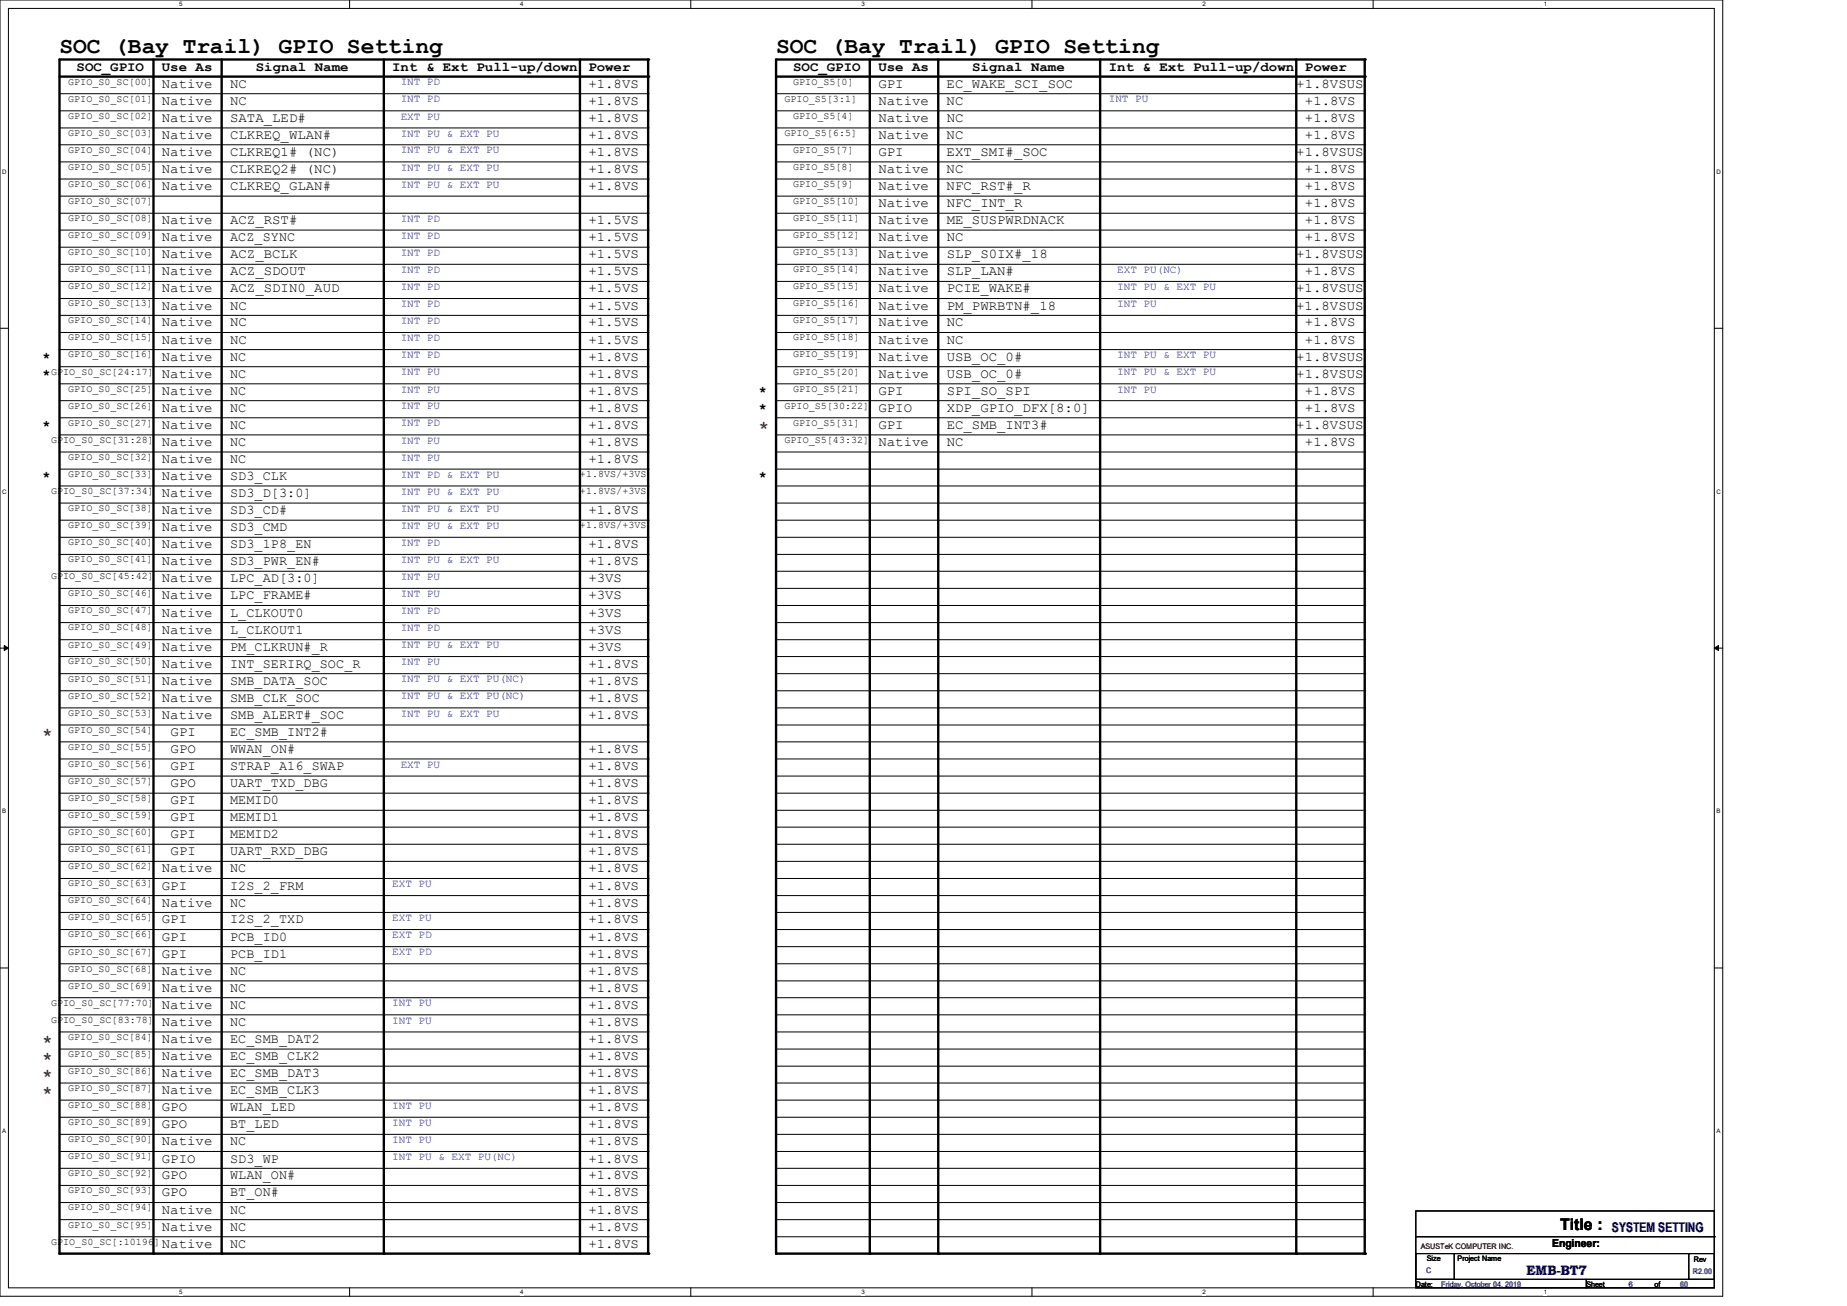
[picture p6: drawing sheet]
<svg xmlns="http://www.w3.org/2000/svg" width="297mm" height="210mm" viewBox="0 0 297 210" stroke-linecap="round" stroke-linejoin="round" font-family="sans-serif">
<defs><g id="words">
<g font-size="3.7">
<text x="9.6" y="8.5">SOC (Bay Trail) GPIO Setting</text>
<text x="124.8" y="8.5">SOC (Bay Trail) GPIO Setting</text>
</g>
<g font-size="2.7" fill="#f00">
<text x="122" y="69.5">*</text>
<text x="6.9" y="118.9">*</text>
<text x="6.9" y="168.2">*</text>
<text x="6.9" y="171">*</text>
<text x="6.9" y="173.7">*</text>
<text x="6.9" y="176.4">*</text>
</g>
<text font-size="2.6" x="250.9" y="197.9">Title :</text>
<g font-size="2.2">
<text x="12.3" y="11.3">SOC_GPIO</text>
<text x="26" y="11.3">Use As</text>
<text x="41.1" y="11.3">Signal Name</text>
<text x="63.1" y="11.3">Int &amp; Ext Pull-up/down</text>
<text x="94.6" y="11.3">Power</text>
<text x="127.5" y="11.3">SOC_GPIO</text>
<text x="141.3" y="11.3">Use As</text>
<text x="156.3" y="11.3">Signal Name</text>
<text x="178.3" y="11.3">Int &amp; Ext Pull-up/down</text>
<text x="209.8" y="11.3">Power</text>
<text x="26" y="16.8">Native</text>
<text x="26" y="14.1">Native</text>
<text x="37" y="14.1">NC</text>
<text x="37" y="16.8">NC</text>
<text x="94.6" y="14.1">+1.8VS</text>
<text x="94.6" y="16.8">+1.8VS</text>
<text x="141.3" y="16.8">Native</text>
<text x="141.3" y="14.1">GPI</text>
<text x="152.2" y="14.1">EC_WAKE_SCI_SOC</text>
<text x="152.2" y="16.8">NC</text>
<text x="208.4" y="14.1">+1.8VSUS</text>
<text x="209.8" y="16.8">+1.8VS</text>
<text x="26" y="22.4">Native</text>
<text x="26" y="19.6">Native</text>
<text x="37" y="19.6">SATA_LED#</text>
<text x="37" y="22.4">CLKREQ_WLAN#</text>
<text x="94.6" y="22.4">+1.8VS</text>
<text x="94.6" y="19.6">+1.8VS</text>
<text x="141.3" y="19.6">Native</text>
<text x="141.3" y="22.4">Native</text>
<text x="152.2" y="22.4">NC</text>
<text x="152.2" y="19.6">NC</text>
<text x="209.8" y="19.6">+1.8VS</text>
<text x="209.8" y="22.4">+1.8VS</text>
<text x="26" y="25.1">Native</text>
<text x="26" y="27.8">Native</text>
<text x="37" y="25.1">CLKREQ1# (NC)</text>
<text x="37" y="27.8">CLKREQ2# (NC)</text>
<text x="94.6" y="25.1">+1.8VS</text>
<text x="94.6" y="27.8">+1.8VS</text>
<text x="141.3" y="27.8">Native</text>
<text x="141.3" y="25.1">GPI</text>
<text x="152.2" y="25.1">EXT_SMI#_SOC</text>
<text x="152.2" y="27.8">NC</text>
<text x="208.4" y="25.1">+1.8VSUS</text>
<text x="209.8" y="27.8">+1.8VS</text>
<text x="26" y="30.6">Native</text>
<text x="37" y="30.6">CLKREQ_GLAN#</text>
<text x="94.6" y="30.6">+1.8VS</text>
<text x="141.3" y="30.6">Native</text>
<text x="141.3" y="33.3">Native</text>
<text x="152.2" y="30.6">NFC_RST#_R</text>
<text x="152.2" y="33.3">NFC_INT_R</text>
<text x="209.8" y="30.6">+1.8VS</text>
<text x="209.8" y="33.3">+1.8VS</text>
<text x="26" y="36.1">Native</text>
<text x="26" y="38.8">Native</text>
<text x="26" y="41.5">Native</text>
<text x="37" y="36.1">ACZ_RST#</text>
<text x="37" y="41.5">ACZ_BCLK</text>
<text x="37" y="38.8">ACZ_SYNC</text>
<text x="94.6" y="36.1">+1.5VS</text>
<text x="94.6" y="38.8">+1.5VS</text>
<text x="94.6" y="41.5">+1.5VS</text>
<text x="141.3" y="36.1">Native</text>
<text x="141.3" y="38.8">Native</text>
<text x="141.3" y="41.5">Native</text>
<text x="152.2" y="36.1">ME_SUSPWRDNACK</text>
<text x="152.2" y="38.8">NC</text>
<text x="152.2" y="41.5">SLP_S0IX#_18</text>
<text x="208.4" y="41.5">+1.8VSUS</text>
<text x="209.8" y="36.1">+1.8VS</text>
<text x="209.8" y="38.8">+1.8VS</text>
<text x="26" y="44.3">Native</text>
<text x="26" y="47">Native</text>
<text x="37" y="44.3">ACZ_SDOUT</text>
<text x="37" y="47">ACZ_SDIN0_AUD</text>
<text x="94.6" y="44.3">+1.5VS</text>
<text x="94.6" y="47">+1.5VS</text>
<text x="141.3" y="47">Native</text>
<text x="141.3" y="44.3">Native</text>
<text x="152.2" y="47">PCIE_WAKE#</text>
<text x="152.2" y="44.3">SLP_LAN#</text>
<text x="208.4" y="47">+1.8VSUS</text>
<text x="209.8" y="44.3">+1.8VS</text>
<text x="26" y="49.8">Native</text>
<text x="26" y="52.5">Native</text>
<text x="37" y="49.8">NC</text>
<text x="37" y="52.5">NC</text>
<text x="94.6" y="52.5">+1.5VS</text>
<text x="94.6" y="49.8">+1.5VS</text>
<text x="141.3" y="49.8">Native</text>
<text x="141.3" y="52.5">Native</text>
<text x="152.2" y="49.8">PM_PWRBTN#_18</text>
<text x="152.2" y="52.5">NC</text>
<text x="208.4" y="49.8">+1.8VSUS</text>
<text x="209.8" y="52.5">+1.8VS</text>
<text x="6.9" y="58">*</text>
<text x="26" y="55.2">Native</text>
<text x="26" y="58">Native</text>
<text x="37" y="55.2">NC</text>
<text x="37" y="58">NC</text>
<text x="94.6" y="58">+1.8VS</text>
<text x="94.6" y="55.2">+1.5VS</text>
<text x="141.3" y="55.2">Native</text>
<text x="141.3" y="58">Native</text>
<text x="152.2" y="55.2">NC</text>
<text x="152.2" y="58">USB_OC_0#</text>
<text x="208.4" y="58">+1.8VSUS</text>
<text x="209.8" y="55.2">+1.8VS</text>
<text x="6.9" y="60.7">*</text>
<text x="26" y="60.7">Native</text>
<text x="26" y="63.5">Native</text>
<text x="37" y="60.7">NC</text>
<text x="37" y="63.5">NC</text>
<text x="94.6" y="60.7">+1.8VS</text>
<text x="94.6" y="63.5">+1.8VS</text>
<text x="122" y="63.5">*</text>
<text x="141.3" y="60.7">Native</text>
<text x="141.3" y="63.5">GPI</text>
<text x="152.2" y="60.7">USB_OC_0#</text>
<text x="152.2" y="63.5">SPI_SO_SPI</text>
<text x="208.4" y="60.7">+1.8VSUS</text>
<text x="209.8" y="63.5">+1.8VS</text>
<text x="6.9" y="69">*</text>
<text x="26" y="66.2">Native</text>
<text x="26" y="69">Native</text>
<text x="26" y="71.7">Native</text>
<text x="37" y="66.2">NC</text>
<text x="37" y="69">NC</text>
<text x="37" y="71.7">NC</text>
<text x="94.6" y="66.2">+1.8VS</text>
<text x="94.6" y="69">+1.8VS</text>
<text x="94.6" y="71.7">+1.8VS</text>
<text x="122" y="66.2">*</text>
<text x="141.3" y="66.2">GPIO</text>
<text x="141.3" y="71.7">Native</text>
<text x="141.3" y="69">GPI</text>
<text x="152.2" y="66.2">XDP_GPIO_DFX[8:0]</text>
<text x="152.2" y="71.7">NC</text>
<text x="152.2" y="69">EC_SMB_INT3#</text>
<text x="208.4" y="69">+1.8VSUS</text>
<text x="209.8" y="66.2">+1.8VS</text>
<text x="209.8" y="71.7">+1.8VS</text>
<text x="6.9" y="77.2">*</text>
<text x="26" y="74.5">Native</text>
<text x="26" y="77.2">Native</text>
<text x="37" y="74.5">NC</text>
<text x="37" y="77.2">SD3_CLK</text>
<text x="94.6" y="74.5">+1.8VS</text>
<text x="122" y="77.2">*</text>
<text x="26" y="79.9">Native</text>
<text x="26" y="82.7">Native</text>
<text x="37" y="79.9">SD3_D[3:0]</text>
<text x="37" y="82.7">SD3_CD#</text>
<text x="94.6" y="82.7">+1.8VS</text>
<text x="26" y="85.4">Native</text>
<text x="26" y="88.2">Native</text>
<text x="37" y="85.4">SD3_CMD</text>
<text x="37" y="88.2">SD3_1P8_EN</text>
<text x="94.6" y="88.2">+1.8VS</text>
<text x="26" y="90.9">Native</text>
<text x="26" y="93.6">Native</text>
<text x="37" y="90.9">SD3_PWR_EN#</text>
<text x="37" y="93.6">LPC_AD[3:0]</text>
<text x="94.6" y="90.9">+1.8VS</text>
<text x="94.6" y="93.6">+3VS</text>
<text x="26" y="96.4">Native</text>
<text x="26" y="99.1">Native</text>
<text x="26" y="101.9">Native</text>
<text x="37" y="96.4">LPC_FRAME#</text>
<text x="37" y="99.1">L_CLKOUT0</text>
<text x="37" y="101.9">L_CLKOUT1</text>
<text x="94.6" y="96.4">+3VS</text>
<text x="94.6" y="99.1">+3VS</text>
<text x="94.6" y="101.9">+3VS</text>
<text x="26" y="104.6">Native</text>
<text x="26" y="107.4">Native</text>
<text x="37" y="104.6">PM_CLKRUN#_R</text>
<text x="37" y="107.4">INT_SERIRQ_SOC_R</text>
<text x="94.6" y="104.6">+3VS</text>
<text x="94.6" y="107.4">+1.8VS</text>
<text x="26" y="110.1">Native</text>
<text x="26" y="112.9">Native</text>
<text x="37" y="110.1">SMB_DATA_SOC</text>
<text x="37" y="112.9">SMB_CLK_SOC</text>
<text x="94.6" y="110.1">+1.8VS</text>
<text x="94.6" y="112.9">+1.8VS</text>
<text x="26" y="115.6">Native</text>
<text x="27.4" y="118.4">GPI</text>
<text x="37" y="115.6">SMB_ALERT#_SOC</text>
<text x="37" y="118.4">EC_SMB_INT2#</text>
<text x="94.6" y="115.6">+1.8VS</text>
<text x="27.4" y="121.1">GPO</text>
<text x="27.4" y="123.8">GPI</text>
<text x="37" y="121.1">WWAN_ON#</text>
<text x="37" y="123.8">STRAP_A16_SWAP</text>
<text x="94.6" y="121.1">+1.8VS</text>
<text x="94.6" y="123.8">+1.8VS</text>
<text x="27.4" y="126.6">GPO</text>
<text x="27.4" y="129.3">GPI</text>
<text x="37" y="126.6">UART_TXD_DBG</text>
<text x="37" y="129.3">MEMID0</text>
<text x="94.6" y="129.3">+1.8VS</text>
<text x="94.6" y="126.6">+1.8VS</text>
<text x="27.4" y="132.1">GPI</text>
<text x="27.4" y="134.8">GPI</text>
<text x="27.4" y="137.5">GPI</text>
<text x="37" y="132.1">MEMID1</text>
<text x="37" y="134.8">MEMID2</text>
<text x="37" y="137.5">UART_RXD_DBG</text>
<text x="94.6" y="132.1">+1.8VS</text>
<text x="94.6" y="134.8">+1.8VS</text>
<text x="94.6" y="137.5">+1.8VS</text>
<text x="26" y="140.3">Native</text>
<text x="26" y="143">GPI</text>
<text x="37" y="140.3">NC</text>
<text x="37" y="143">I2S_2_FRM</text>
<text x="94.6" y="143">+1.8VS</text>
<text x="94.6" y="140.3">+1.8VS</text>
<text x="26" y="145.8">Native</text>
<text x="26" y="148.5">GPI</text>
<text x="37" y="145.8">NC</text>
<text x="37" y="148.5">I2S_2_TXD</text>
<text x="94.6" y="148.5">+1.8VS</text>
<text x="94.6" y="145.8">+1.8VS</text>
<text x="26" y="151.3">GPI</text>
<text x="26" y="154">GPI</text>
<text x="37" y="151.3">PCB_ID0</text>
<text x="37" y="154">PCB_ID1</text>
<text x="94.6" y="151.3">+1.8VS</text>
<text x="94.6" y="154">+1.8VS</text>
<text x="26" y="156.8">Native</text>
<text x="26" y="159.5">Native</text>
<text x="37" y="156.8">NC</text>
<text x="37" y="159.5">NC</text>
<text x="94.6" y="156.8">+1.8VS</text>
<text x="94.6" y="159.5">+1.8VS</text>
<text x="26" y="162.2">Native</text>
<text x="26" y="165">Native</text>
<text x="26" y="167.7">Native</text>
<text x="37" y="162.2">NC</text>
<text x="37" y="165">NC</text>
<text x="37" y="167.7">EC_SMB_DAT2</text>
<text x="94.6" y="162.2">+1.8VS</text>
<text x="94.6" y="165">+1.8VS</text>
<text x="94.6" y="167.7">+1.8VS</text>
<text x="26" y="170.5">Native</text>
<text x="26" y="173.2">Native</text>
<text x="37" y="170.5">EC_SMB_CLK2</text>
<text x="37" y="173.2">EC_SMB_DAT3</text>
<text x="94.6" y="170.5">+1.8VS</text>
<text x="94.6" y="173.2">+1.8VS</text>
<text x="26" y="178.7">GPO</text>
<text x="26" y="175.9">Native</text>
<text x="37" y="178.7">WLAN_LED</text>
<text x="37" y="175.9">EC_SMB_CLK3</text>
<text x="94.6" y="178.7">+1.8VS</text>
<text x="94.6" y="175.9">+1.8VS</text>
<text x="26" y="181.4">GPO</text>
<text x="26" y="184.2">Native</text>
<text x="37" y="181.4">BT_LED</text>
<text x="37" y="184.2">NC</text>
<text x="94.6" y="181.4">+1.8VS</text>
<text x="94.6" y="184.2">+1.8VS</text>
<text x="26" y="186.9">GPIO</text>
<text x="26" y="189.7">GPO</text>
<text x="37" y="186.9">SD3_WP</text>
<text x="37" y="189.7">WLAN_ON#</text>
<text x="94.6" y="186.9">+1.8VS</text>
<text x="94.6" y="189.7">+1.8VS</text>
<text x="26" y="192.4">GPO</text>
<text x="26" y="195.2">Native</text>
<text x="26" y="197.9">Native</text>
<text x="37" y="192.4">BT_ON#</text>
<text x="37" y="195.2">NC</text>
<text x="37" y="197.9">NC</text>
<text x="94.6" y="192.4">+1.8VS</text>
<text x="94.6" y="195.2">+1.8VS</text>
<text x="94.6" y="197.9">+1.8VS</text>
<text x="26" y="200.7">Native</text>
<text x="37" y="200.7">NC</text>
<text x="94.6" y="200.7">+1.8VS</text>
</g>
<g font-size="2.2" fill="#00f">
<text x="259.2" y="198.2">SYSTEM SETTING</text>
<text x="245.5" y="205">EMB-BT7</text>
</g>
<g font-size="1.8" fill="#00f">
<text x="64.4" y="13.7">INT PD</text>
<text x="64.4" y="16.5">INT PD</text>
<text x="178.3" y="16.5">INT PU</text>
<text x="64.4" y="22">INT PU &amp; EXT PU</text>
<text x="64.4" y="19.2">EXT PU</text>
<text x="64.4" y="24.7">INT PU &amp; EXT PU</text>
<text x="64.4" y="27.4">INT PU &amp; EXT PU</text>
<text x="64.4" y="30.2">INT PU &amp; EXT PU</text>
<text x="64.4" y="35.7">INT PD</text>
<text x="64.4" y="38.4">INT PD</text>
<text x="64.4" y="41.1">INT PD</text>
<text x="64.4" y="43.9">INT PD</text>
<text x="64.4" y="46.7">INT PD</text>
<text x="179.7" y="46.7">INT PU &amp; EXT PU</text>
<text x="179.7" y="43.9">EXT PU(NC)</text>
<text x="64.4" y="49.4">INT PD</text>
<text x="64.4" y="52.1">INT PD</text>
<text x="179.7" y="49.4">INT PU</text>
<text x="64.4" y="54.9">INT PD</text>
<text x="64.4" y="57.6">INT PD</text>
<text x="179.7" y="57.6">INT PU &amp; EXT PU</text>
<text x="64.4" y="60.4">INT PU</text>
<text x="64.4" y="63.1">INT PU</text>
<text x="64.4" y="65.8">INT PU</text>
<text x="179.7" y="60.4">INT PU &amp; EXT PU</text>
<text x="179.7" y="63.1">INT PU</text>
<text x="64.4" y="68.6">INT PD</text>
<text x="64.4" y="71.3">INT PU</text>
<text x="64.4" y="74.1">INT PU</text>
<text x="64.4" y="76.8">INT PD &amp; EXT PU</text>
<text x="64.4" y="79.5">INT PU &amp; EXT PU</text>
<text x="64.4" y="82.3">INT PU &amp; EXT PU</text>
<text x="64.4" y="85">INT PU &amp; EXT PU</text>
<text x="64.4" y="87.8">INT PD</text>
<text x="64.4" y="90.6">INT PU &amp; EXT PU</text>
<text x="64.4" y="93.3">INT PU</text>
<text x="64.4" y="96">INT PU</text>
<text x="64.4" y="98.8">INT PD</text>
<text x="64.4" y="101.5">INT PD</text>
<text x="64.4" y="104.3">INT PU &amp; EXT PU</text>
<text x="64.4" y="107">INT PU</text>
<text x="64.4" y="109.7">INT PU &amp; EXT PU(NC)</text>
<text x="64.4" y="112.5">INT PU &amp; EXT PU(NC)</text>
<text x="64.4" y="115.2">INT PU &amp; EXT PU</text>
<text x="64.4" y="123.4">EXT PU</text>
<text x="63.1" y="142.7">EXT PU</text>
<text x="63.1" y="148.1">EXT PU</text>
<text x="63.1" y="150.9">EXT PD</text>
<text x="63.1" y="153.6">EXT PD</text>
<text x="63.1" y="161.8">INT PU</text>
<text x="63.1" y="164.6">INT PU</text>
<text x="63.1" y="178.3">INT PU</text>
<text x="63.1" y="181.1">INT PU</text>
<text x="63.1" y="183.8">INT PU</text>
<text x="63.1" y="186.6">INT PU &amp; EXT PU(NC)</text>
</g>
<text font-size="1.8" x="249.6" y="200.5">Engineer:</text>
<g font-size="1.6">
<text x="11" y="13.6">GPIO_S0_SC[00]</text>
<text x="11" y="16.3">GPIO_S0_SC[01]</text>
<text x="126.2" y="16.3">GPIO_S5[3:1]</text>
<text x="127.6" y="13.6">GPIO_S5[0]</text>
<text x="11" y="19.1">GPIO_S0_SC[02]</text>
<text x="11" y="21.8">GPIO_S0_SC[03]</text>
<text x="126.2" y="21.8">GPIO_S5[6:5]</text>
<text x="127.6" y="19.1">GPIO_S5[4]</text>
<text x="11" y="24.6">GPIO_S0_SC[04]</text>
<text x="11" y="27.3">GPIO_S0_SC[05]</text>
<text x="127.6" y="27.3">GPIO_S5[8]</text>
<text x="127.6" y="24.6">GPIO_S5[7]</text>
<text x="11" y="30.1">GPIO_S0_SC[06]</text>
<text x="11" y="32.8">GPIO_S0_SC[07]</text>
<text x="11" y="35.6">GPIO_S0_SC[08]</text>
<text x="127.6" y="30.1">GPIO_S5[9]</text>
<text x="127.6" y="32.8">GPIO_S5[10]</text>
<text x="127.6" y="35.6">GPIO_S5[11]</text>
<text x="11" y="38.3">GPIO_S0_SC[09]</text>
<text x="11" y="41">GPIO_S0_SC[10]</text>
<text x="127.6" y="38.3">GPIO_S5[12]</text>
<text x="127.6" y="41">GPIO_S5[13]</text>
<text x="11" y="43.8">GPIO_S0_SC[11]</text>
<text x="11" y="46.5">GPIO_S0_SC[12]</text>
<text x="127.6" y="43.8">GPIO_S5[14]</text>
<text x="127.6" y="46.5">GPIO_S5[15]</text>
<text x="11" y="49.3">GPIO_S0_SC[13]</text>
<text x="11" y="52">GPIO_S0_SC[14]</text>
<text x="127.6" y="49.3">GPIO_S5[16]</text>
<text x="127.6" y="52">GPIO_S5[17]</text>
<text x="11" y="54.7">GPIO_S0_SC[15]</text>
<text x="11" y="57.5">GPIO_S0_SC[16]</text>
<text x="127.6" y="54.7">GPIO_S5[18]</text>
<text x="127.6" y="57.5">GPIO_S5[19]</text>
<text x="8.2" y="60.2">GPIO_S0_SC[24:17]</text>
<text x="11" y="63">GPIO_S0_SC[25]</text>
<text x="11" y="65.7">GPIO_S0_SC[26]</text>
<text x="126.2" y="65.7">GPIO_S5[30:22]</text>
<text x="127.6" y="60.2">GPIO_S5[20]</text>
<text x="127.6" y="63">GPIO_S5[21]</text>
<text x="8.2" y="71.2">GPIO_S0_SC[31:28]</text>
<text x="11" y="68.5">GPIO_S0_SC[27]</text>
<text x="126.2" y="71.2">GPIO_S5[43:32]</text>
<text x="127.6" y="68.5">GPIO_S5[31]</text>
<text x="11" y="74">GPIO_S0_SC[32]</text>
<text x="11" y="76.7">GPIO_S0_SC[33]</text>
<text x="93.3" y="76.7">+1.8VS/+3VS</text>
<text x="8.2" y="79.4">GPIO_S0_SC[37:34]</text>
<text x="11" y="82.2">GPIO_S0_SC[38]</text>
<text x="93.3" y="79.4">+1.8VS/+3VS</text>
<text x="11" y="84.9">GPIO_S0_SC[39]</text>
<text x="11" y="87.7">GPIO_S0_SC[40]</text>
<text x="93.3" y="84.9">+1.8VS/+3VS</text>
<text x="8.2" y="93.1">GPIO_S0_SC[45:42]</text>
<text x="11" y="90.4">GPIO_S0_SC[41]</text>
<text x="11" y="95.9">GPIO_S0_SC[46]</text>
<text x="11" y="98.6">GPIO_S0_SC[47]</text>
<text x="11" y="101.4">GPIO_S0_SC[48]</text>
<text x="11" y="104.1">GPIO_S0_SC[49]</text>
<text x="11" y="106.8">GPIO_S0_SC[50]</text>
<text x="11" y="109.6">GPIO_S0_SC[51]</text>
<text x="11" y="112.4">GPIO_S0_SC[52]</text>
<text x="11" y="115.1">GPIO_S0_SC[53]</text>
<text x="11" y="117.9">GPIO_S0_SC[54]</text>
<text x="11" y="120.6">GPIO_S0_SC[55]</text>
<text x="11" y="123.3">GPIO_S0_SC[56]</text>
<text x="11" y="126.1">GPIO_S0_SC[57]</text>
<text x="11" y="128.8">GPIO_S0_SC[58]</text>
<text x="11" y="131.6">GPIO_S0_SC[59]</text>
<text x="11" y="134.3">GPIO_S0_SC[60]</text>
<text x="11" y="137">GPIO_S0_SC[61]</text>
<text x="11" y="139.8">GPIO_S0_SC[62]</text>
<text x="11" y="142.5">GPIO_S0_SC[63]</text>
<text x="11" y="145.3">GPIO_S0_SC[64]</text>
<text x="11" y="148">GPIO_S0_SC[65]</text>
<text x="11" y="150.7">GPIO_S0_SC[66]</text>
<text x="11" y="153.5">GPIO_S0_SC[67]</text>
<text x="8.2" y="161.7">GPIO_S0_SC[77:70]</text>
<text x="11" y="156.3">GPIO_S0_SC[68]</text>
<text x="11" y="159">GPIO_S0_SC[69]</text>
<text x="8.2" y="164.5">GPIO_S0_SC[83:78]</text>
<text x="11" y="167.2">GPIO_S0_SC[84]</text>
<text x="11" y="170">GPIO_S0_SC[85]</text>
<text x="11" y="172.7">GPIO_S0_SC[86]</text>
<text x="11" y="178.2">GPIO_S0_SC[88]</text>
<text x="11" y="175.4">GPIO_S0_SC[87]</text>
<text x="11" y="180.9">GPIO_S0_SC[89]</text>
<text x="11" y="183.7">GPIO_S0_SC[90]</text>
<text x="11" y="186.4">GPIO_S0_SC[91]</text>
<text x="11" y="189.1">GPIO_S0_SC[92]</text>
<text x="11" y="191.9">GPIO_S0_SC[93]</text>
<text x="11" y="194.6">GPIO_S0_SC[94]</text>
<text x="11" y="197.4">GPIO_S0_SC[95]</text>
<text x="8.2" y="200.2">GPIO_S0_SC[:10196]</text>
</g>
<text font-size="1.2" fill="#f00" x="228.5" y="200.8">ASUSTeK COMPUTER INC.</text>
<g font-size="1.2">
<text x="229.4" y="202.7">Size</text>
<text x="234.4" y="202.7">Project Name</text>
<text x="272.4" y="202.9">Rev</text>
<text x="227.7" y="206.9">Date:</text>
<text x="255.1" y="206.9">Sheet</text>
<text x="266.1" y="206.9">of</text>
</g>
<g font-size="1.2" fill="#00f">
<text x="229.3" y="204.7">C</text>
<text x="231.8" y="206.9">Friday, October 04, 2019</text>
<text x="262" y="206.9">6</text>
<text x="270.2" y="206.9">60</text>
<text x="272.2" y="204.8">R2.00</text>
</g>
<g font-size="1">
<text x="28.8" y="1">5</text>
<text x="83.7" y="1">4</text>
<text x="138.5" y="1">3</text>
<text x="193.4" y="1">2</text>
<text x="248.2" y="1">1</text>
<text x=".3" y="27.9">D</text>
<text x="276" y="27.9">D</text>
<text x=".3" y="79.4">C</text>
<text x="276" y="79.4">C</text>
<text x=".3" y="130.8">B</text>
<text x="276" y="130.8">B</text>
<text x=".3" y="182.2">A</text>
<text x="276" y="182.2">A</text>
<text x="28.8" y="208.1">5</text>
<text x="83.7" y="208.1">4</text>
<text x="138.5" y="208.1">3</text>
<text x="193.4" y="208.1">2</text>
<text x="248.2" y="208.1">1</text>
</g>
</g></defs>
<path d="M0 0h277v208.4h-277zM1.4 1.4h274.3v205.7h-274.3z" fill="none" stroke="#000" stroke-width=".16"/>
<g fill="#fff">
<path d="M28.8 .1h.5v1.1h-.5z"/>
<path d="M28.8 207.2h.5v1.1h-.5z"/>
</g>
<path d="M56.2 0v1.4M56.2 207.1v1.3" fill="none" stroke="#000" stroke-width=".16"/>
<g fill="#fff">
<path d="M83.7 .1h.5v1.1h-.5z"/>
<path d="M83.7 207.2h.5v1.1h-.5z"/>
</g>
<path d="M111.1 0v1.4M111.1 207.1v1.3" fill="none" stroke="#000" stroke-width=".16"/>
<g fill="#fff">
<path d="M138.5 .1h.6v1.1h-.6z"/>
<path d="M138.5 207.2h.6v1.1h-.6z"/>
</g>
<path d="M165.9 0v1.4M165.9 207.1v1.3" fill="none" stroke="#000" stroke-width=".16"/>
<g fill="#fff">
<path d="M193.4 .1h.5v1.1h-.5z"/>
<path d="M193.4 207.2h.5v1.1h-.5z"/>
</g>
<path d="M220.8 0v1.4M220.8 207.1v1.3" fill="none" stroke="#000" stroke-width=".16"/>
<g fill="#fff">
<path d="M248.2 .1h.6v1.1h-.6z"/>
<path d="M248.2 207.2h.6v1.1h-.6z"/>
<path d="M.3 27.1h.8v1.1h-.8z"/>
<path d="M276 27.1h.7v1.1h-.7z"/>
<path d="M.3 78.5h.8v1.1h-.8z"/>
<path d="M276 78.5h.7v1.1h-.7z"/>
</g>
<path d="M0 52.8h1.4M275.7 52.8h1.3" fill="none" stroke="#000" stroke-width=".16"/>
<g fill="#fff">
<path d="M.3 129.9h.7v1.1h-.7z"/>
<path d="M276 129.9h.6v1.1h-.6z"/>
</g>
<path d="M0 104.2h1.4M275.7 104.2h1.3" fill="none" stroke="#000" stroke-width=".16"/>
<path d="M.7 103.8l.7 .4-.7 .4zM275.7 104.2l.7-.4v.8z" fill="#000" stroke="#000" stroke-width=".16"/>
<g fill="#fff">
<path d="M.3 181.4h.7v1.1h-.7z"/>
<path d="M276 181.4h.6v1.1h-.6z"/>
</g>
<g fill="none" stroke="#000" stroke-width=".16">
<path d="M9.6 17.8h94.6M9.6 15.1h94.6M104.2 17.8h.1M104.2 15.1h.1M124.8 17.8h94.7M124.8 15.1h94.7M219.5 17.8h.1M219.5 15.1h.1M9.6 20.6h94.6M9.6 23.3h94.6M9.6 26h94.6M9.6 28.8h94.6"/>
<path d="M9.6 31.5h94.6M9.6 34.3h94.6M9.6 37h94.6M9.6 39.8h94.6M104.2 20.6h.1M104.2 23.3h.1M104.2 26h.1M104.2 28.8h.1M104.2 31.5h.1M104.2 34.3h.1M104.2 37h.1M104.2 39.8h.1"/>
<path d="M124.8 20.6h94.7M124.8 23.3h94.7M124.8 26h94.7M124.8 28.8h94.7M124.8 31.5h94.7M124.8 34.3h94.7M124.8 37h94.7M124.8 39.8h94.7M219.5 20.6h.1M219.5 23.3h.1M219.5 26h.1M219.5 28.8h.1"/>
<path d="M219.5 31.5h.1M219.5 34.3h.1M219.5 37h.1M219.5 39.8h.1M9.6 42.5h94.6M9.6 45.3h94.6M9.6 48h94.6M9.6 50.7h94.6M9.6 56.2h94.6M9.6 53.5h94.6M9.6 59h94.6M104.2 42.5h.1"/>
<path d="M104.2 45.3h.1M104.2 48h.1M104.2 50.7h.1M104.2 56.2h.1M104.2 53.5h.1M104.2 59h.1M124.8 42.5h94.7M124.8 45.3h94.7M124.8 48h94.7M124.8 50.7h94.7M124.8 56.2h94.7M124.8 53.5h94.7"/>
<path d="M124.8 59h94.7M219.5 42.5h.1M219.5 45.3h.1M219.5 48h.1M219.5 50.7h.1M219.5 56.2h.1M219.5 53.5h.1M219.5 59h.1M9.6 78.1h94.6M9.6 61.7h94.6M9.6 67.2h94.6M9.6 64.4h94.6"/>
<path d="M9.6 69.9h94.6M9.6 72.7h94.6M9.6 75.4h94.6M104.2 78.1h.1M104.2 61.7h.1M104.2 67.2h.1M104.2 64.4h.1M104.2 69.9h.1M104.2 72.7h.1M104.2 75.4h.1M124.8 78.1h94.7M124.8 61.7h94.7"/>
<path d="M124.8 67.2h94.7M124.8 64.4h94.7M124.8 69.9h94.7M124.8 72.7h94.7M124.8 75.4h94.7M219.5 78.1h.1M219.5 61.7h.1M219.5 67.2h.1M219.5 64.4h.1M219.5 69.9h.1M219.5 72.7h.1M219.5 75.4h.1"/>
<path d="M9.6 80.9h94.6M9.6 83.7h94.6M9.6 86.4h94.6M9.6 89.2h94.6M9.6 91.9h94.6M9.6 94.6h94.6M9.6 97.4h94.6M104.2 80.9h.1M104.2 83.7h.1M104.2 86.4h.1M104.2 89.2h.1M104.2 91.9h.1"/>
<path d="M104.2 94.6h.1M104.2 97.4h.1M124.8 80.9h94.7M124.8 83.7h94.7M124.8 86.4h94.7M124.8 89.2h94.7M124.8 91.9h94.7M124.8 94.6h94.7M124.8 97.4h94.7M219.5 80.9h.1M219.5 83.7h.1M219.5 86.4h.1"/>
<path d="M219.5 89.2h.1M219.5 91.9h.1M219.5 94.6h.1M219.5 97.4h.1M9.6 100.1h94.6M9.6 102.9h94.6M9.6 113.8h94.6M9.6 116.6h94.6M9.6 119.3h94.6M9.6 105.6h94.6M9.6 108.3h94.6M9.6 111.1h94.6"/>
<path d="M104.2 100.1h.1M104.2 102.9h.1M104.2 113.8h.1M104.2 116.6h.1M104.2 119.3h.1M104.2 105.6h.1M104.2 108.3h.1M104.2 111.1h.1M124.8 100.1h94.7M124.8 102.9h94.7M124.8 113.8h94.7M124.8 116.6h94.7"/>
<path d="M124.8 119.3h94.7M124.8 105.6h94.7M124.8 108.3h94.7M124.8 111.1h94.7M219.5 100.1h.1M219.5 102.9h.1M219.5 113.8h.1M219.5 116.6h.1M219.5 119.3h.1M219.5 105.6h.1M219.5 108.3h.1M219.5 111.1h.1"/>
<path d="M9.6 122h94.6M9.6 124.8h94.6M9.6 127.6h94.6M9.6 130.3h94.6M9.6 133h94.6M9.6 135.8h94.6M9.6 138.5h94.6M104.2 122h.1M104.2 124.8h.1M104.2 127.6h.1M104.2 130.3h.1M104.2 133h.1"/>
<path d="M104.2 135.8h.1M104.2 138.5h.1M124.8 122h94.7M124.8 124.8h94.7M124.8 127.6h94.7M124.8 130.3h94.7M124.8 133h94.7M124.8 135.8h94.7M124.8 138.5h94.7M219.5 122h.1M219.5 124.8h.1M219.5 127.6h.1"/>
<path d="M219.5 130.3h.1M219.5 133h.1M219.5 135.8h.1M219.5 138.5h.1M0 155.7h1.4M9.6 146.7h94.6M9.6 149.5h94.6M9.6 141.3h94.6M9.6 152.2h94.6M9.6 155h94.6M9.6 157.7h94.6M9.6 144h94.6"/>
<path d="M104.2 146.7h.1M104.2 149.5h.1M104.2 141.3h.1M104.2 152.2h.1M104.2 155h.1M104.2 157.7h.1M104.2 144h.1M124.8 146.7h94.7M124.8 149.5h94.7M124.8 141.3h94.7M124.8 152.2h94.7M124.8 155h94.7"/>
<path d="M124.8 157.7h94.7M124.8 144h94.7M219.5 146.7h.1M219.5 149.5h.1M219.5 141.3h.1M219.5 152.2h.1M219.5 155h.1M219.5 157.7h.1M219.5 144h.1M275.7 155.7h1.3M9.6 179.7h94.6M9.6 160.4h94.6"/>
<path d="M9.6 163.2h94.6M9.6 165.9h94.6M9.6 168.7h94.6M9.6 174.2h94.6M9.6 176.9h94.6M9.6 171.4h94.6M104.2 179.7h.1M104.2 160.4h.1M104.2 163.2h.1M104.2 165.9h.1M104.2 168.7h.1M104.2 174.2h.1"/>
<path d="M104.2 176.9h.1M104.2 171.4h.1M124.8 179.7h94.7M124.8 160.4h94.7M124.8 163.2h94.7M124.8 165.9h94.7M124.8 168.7h94.7M124.8 174.2h94.7M124.8 176.9h94.7M124.8 171.4h94.7M219.5 179.7h.1M219.5 160.4h.1"/>
<path d="M219.5 163.2h.1M219.5 165.9h.1M219.5 168.7h.1M219.5 174.2h.1M219.5 176.9h.1M219.5 171.4h.1M9.6 182.4h94.6M9.6 185.2h94.6M9.6 187.9h94.6M9.6 190.6h94.6M9.6 193.4h94.6M9.6 196.1h94.6"/>
<path d="M9.6 198.9h94.6M104.2 182.4h.1M104.2 185.2h.1M104.2 187.9h.1M104.2 190.6h.1M104.2 193.4h.1M104.2 196.1h.1M104.2 198.9h.1M124.8 182.4h94.7M124.8 185.2h94.7M124.8 187.9h94.7M124.8 190.6h94.7"/>
<path d="M124.8 193.4h94.7M124.8 196.1h94.7M124.8 198.9h94.7M219.5 182.4h.1M219.5 185.2h.1M219.5 187.9h.1M219.5 190.6h.1M219.5 193.4h.1M219.5 196.1h.1M219.5 198.9h.1M227.7 194.7h48v11h-48zM227.7 198.9h48"/>
<path d="M275.7 198.9h.1M9.6 201.6h94.6M104.2 201.6h.1M124.8 201.6h94.7M219.5 201.6h.1M227.7 201.6h6.1v4.1h-6.1zM227.7 205.7h27.4v1.4h-27.4zM234 201.6h37.6M255.1 205.7h20.6v1.4h-20.6zM271.6 201.6h4.1v4.1h-4.1zM271.6 201.6h.1"/>
</g>
<path d="M9.6 9.6h94.6v192h-94.6zM9.6 12.3h94.6M24.7 9.6v192M35.6 9.6v192M61.7 9.6v192M93.3 9.6v192M124.8 9.6h94.7v192h-94.7zM124.8 12.3h94.7M139.9 9.6v192M150.9 9.6v192M176.9 9.6v192M208.4 9.6v192" fill="none" stroke="#000" stroke-width=".38"/>
<g fill="#000">
<circle cx="104.2" cy="12.3" r=".19"/>
<circle cx="104.2" cy="9.6" r=".19"/>
<circle cx="219.5" cy="9.6" r=".19"/>
<circle cx="219.5" cy="12.3" r=".19"/>
<circle cx="9.6" cy="201.6" r=".19"/>
<circle cx="24.7" cy="201.6" r=".19"/>
<circle cx="35.6" cy="201.6" r=".19"/>
<circle cx="61.7" cy="201.6" r=".19"/>
<circle cx="93.3" cy="201.6" r=".19"/>
<circle cx="104.2" cy="201.6" r=".19"/>
<circle cx="124.8" cy="201.6" r=".19"/>
<circle cx="139.9" cy="201.6" r=".19"/>
<circle cx="150.9" cy="201.6" r=".19"/>
<circle cx="176.9" cy="201.6" r=".19"/>
<circle cx="208.4" cy="201.6" r=".19"/>
<circle cx="219.5" cy="201.6" r=".19"/>
</g>
<use href="#words"/>
</svg>
